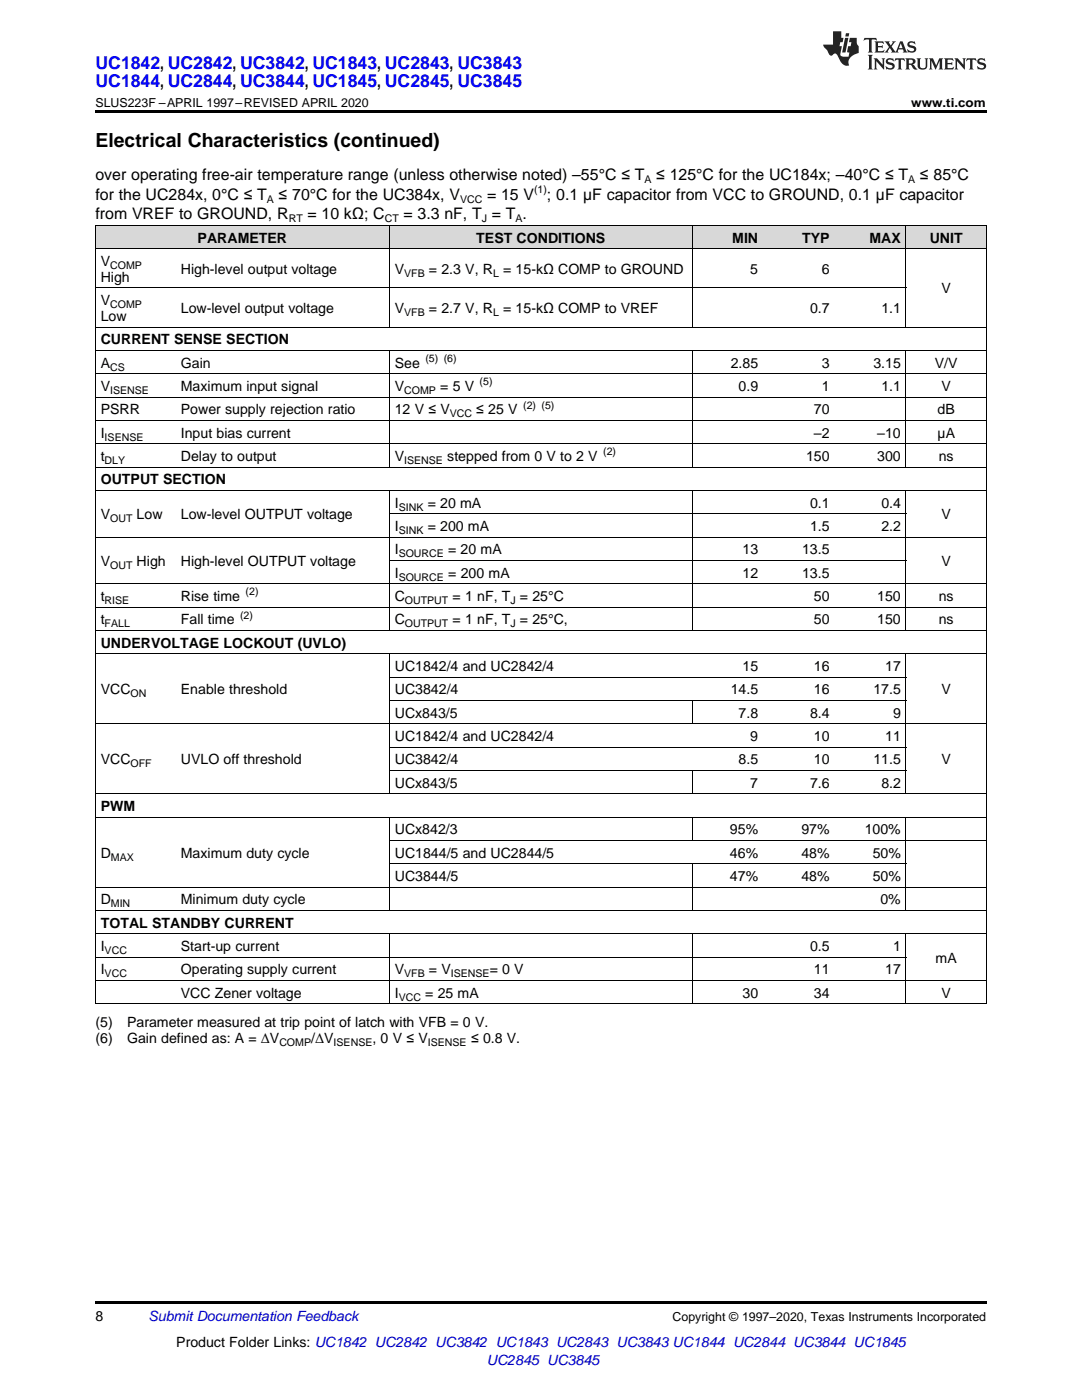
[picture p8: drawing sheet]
<svg xmlns="http://www.w3.org/2000/svg" width="216mm" height="279mm" viewBox="0 0 216 279" stroke-linecap="round" stroke-linejoin="round" font-family="sans-serif">
<defs><g id="words">
<text font-size="3.9" x="19" y="29.3">Electrical Characteristics (continued)</text>
<g font-size="3.5" fill="#00f">
<text x="19" y="13.8">UC1842, UC2842, UC3842, UC1843, UC2843, UC3843</text>
<text x="19" y="17.3">UC1844, UC2844, UC3844, UC1845, UC2845, UC3845</text>
</g>
<g font-size="3.2">
<text x="19" y="36">over operating free-air temperature range (unless otherwise noted) –55°C ≤ T</text>
<text x="131" y="36">≤ 125°C for the UC184x; –40°C ≤ T</text>
<text x="183.6" y="36">≤ 85°C</text>
<text x="19" y="39.9">for the UC284x, 0°C ≤ T</text>
<text x="55.6" y="39.9">≤ 70°C for the UC384x, V</text>
<text x="97.2" y="39.9">= 15 V</text>
<text x="109.1" y="39.9">; 0.1 µF capacitor from VCC to GROUND, 0.1 µF capacitor</text>
<text x="19" y="43.7">from VREF to GROUND, R</text>
<text x="61.4" y="43.7">= 10 kΩ; C</text>
<text x="80.5" y="43.7">= 3.3 nF, T = T .</text>
</g>
<g font-size="2.8">
<text x="20.1" y="53.1">V</text>
<text x="39.4" y="48.4">PARAMETER</text>
<text x="95" y="48.4">TEST CONDITIONS</text>
<text x="146.1" y="48.4">MIN</text>
<text x="160.1" y="48.4">TYP</text>
<text x="173.5" y="48.4">MAX</text>
<text x="185.5" y="48.4">UNIT</text>
<text x="20.1" y="56.2">High</text>
<text x="36.1" y="54.6">High-level output voltage</text>
<text x="78.8" y="54.6">V</text>
<text x="85.6" y="54.6">= 2.3 V, R</text>
<text x="100.4" y="54.6">= 15-kΩ COMP to GROUND</text>
<text x="149.7" y="54.6">5</text>
<text x="164" y="54.6">6</text>
<text x="187.9" y="58.6">V</text>
<text x="20.1" y="60.9">V</text>
<text x="20.1" y="64.1">Low</text>
<text x="36.1" y="62.5">Low-level output voltage</text>
<text x="78.8" y="62.5">V</text>
<text x="85.6" y="62.5">= 2.7 V, R</text>
<text x="100.4" y="62.5">= 15-kΩ COMP to VREF</text>
<text x="161.6" y="62.5">0.7</text>
<text x="175.9" y="62.5">1.1</text>
<text x="20.1" y="68.7">CURRENT SENSE SECTION</text>
<text x="20.1" y="73.4">A</text>
<text x="36.1" y="73.4">Gain</text>
<text x="78.8" y="73.4">See</text>
<text x="145.8" y="73.4">2.85</text>
<text x="164" y="73.4">3</text>
<text x="174.3" y="73.4">3.15</text>
<text x="186.5" y="73.4">V/V</text>
<text x="20.1" y="78">V</text>
<text x="20.1" y="82.7">PSRR</text>
<text x="36.1" y="78">Maximum input signal</text>
<text x="36.1" y="82.7">Power supply rejection ratio</text>
<text x="78.8" y="78">V</text>
<text x="78.8" y="82.7">12 V ≤ V</text>
<text x="87.8" y="78">= 5 V</text>
<text x="95" y="82.7">≤ 25 V</text>
<text x="147.4" y="78">0.9</text>
<text x="162.4" y="82.7">70</text>
<text x="164" y="78">1</text>
<text x="175.9" y="78">1.1</text>
<text x="187.1" y="82.7">dB</text>
<text x="187.9" y="78">V</text>
<text x="20.1" y="87.3">I</text>
<text x="36.1" y="87.3">Input bias current</text>
<text x="162.4" y="87.3">–2</text>
<text x="175" y="87.3">–10</text>
<text x="187.1" y="87.3">µA</text>
<text x="20.1" y="92">t</text>
<text x="36.1" y="92">Delay to output</text>
<text x="78.8" y="92">V</text>
<text x="89.3" y="92">stepped from 0 V to 2 V</text>
<text x="160.8" y="92">150</text>
<text x="175" y="92">300</text>
<text x="187.3" y="92">ns</text>
<text x="20.1" y="96.7">OUTPUT SECTION</text>
<text x="78.8" y="101.3">I</text>
<text x="85.3" y="101.3">= 20 mA</text>
<text x="161.6" y="101.3">0.1</text>
<text x="175.9" y="101.3">0.4</text>
<text x="20.1" y="103.6">V</text>
<text x="27.3" y="103.6">Low</text>
<text x="36.1" y="103.6">Low-level OUTPUT voltage</text>
<text x="78.8" y="106">I</text>
<text x="85.3" y="106">= 200 mA</text>
<text x="161.6" y="106">1.5</text>
<text x="175.9" y="106">2.2</text>
<text x="187.9" y="103.6">V</text>
<text x="20.1" y="113">V</text>
<text x="27.3" y="113">High</text>
<text x="36.1" y="113">High-level OUTPUT voltage</text>
<text x="78.8" y="110.6">I</text>
<text x="89.4" y="110.6">= 20 mA</text>
<text x="148.2" y="110.6">13</text>
<text x="160.1" y="110.6">13.5</text>
<text x="187.9" y="113">V</text>
<text x="20.1" y="119.9">t</text>
<text x="36.1" y="119.9">Rise time</text>
<text x="78.8" y="115.3">I</text>
<text x="78.8" y="119.9">C</text>
<text x="89.4" y="115.3">= 200 mA</text>
<text x="90.3" y="119.9">= 1 nF, T = 25°C</text>
<text x="148.2" y="115.3">12</text>
<text x="160.1" y="115.3">13.5</text>
<text x="162.4" y="119.9">50</text>
<text x="175" y="119.9">150</text>
<text x="187.3" y="119.9">ns</text>
<text x="20.1" y="124.6">t</text>
<text x="36.1" y="124.6">Fall time</text>
<text x="78.8" y="124.6">C</text>
<text x="90.3" y="124.6">= 1 nF, T = 25°C,</text>
<text x="162.4" y="124.6">50</text>
<text x="175" y="124.6">150</text>
<text x="187.3" y="124.6">ns</text>
<text x="20.1" y="129.3">UNDERVOLTAGE LOCKOUT (UVLO)</text>
<text x="78.8" y="133.9">UC1842/4 and UC2842/4</text>
<text x="148.2" y="133.9">15</text>
<text x="162.4" y="133.9">16</text>
<text x="176.6" y="133.9">17</text>
<text x="20.1" y="138.6">VCC</text>
<text x="36.1" y="138.6">Enable threshold</text>
<text x="78.8" y="138.6">UC3842/4</text>
<text x="78.8" y="143.2">UCx843/5</text>
<text x="145.8" y="138.6">14.5</text>
<text x="147.4" y="143.2">7.8</text>
<text x="161.6" y="143.2">8.4</text>
<text x="162.4" y="138.6">16</text>
<text x="174.3" y="138.6">17.5</text>
<text x="178.2" y="143.2">9</text>
<text x="187.9" y="138.6">V</text>
<text x="78.8" y="147.9">UC1842/4 and UC2842/4</text>
<text x="149.7" y="147.9">9</text>
<text x="162.4" y="147.9">10</text>
<text x="176.6" y="147.9">11</text>
<text x="20.1" y="152.5">VCC</text>
<text x="36.1" y="152.5">UVLO off threshold</text>
<text x="78.8" y="152.5">UC3842/4</text>
<text x="147.4" y="152.5">8.5</text>
<text x="162.4" y="152.5">10</text>
<text x="174.3" y="152.5">11.5</text>
<text x="187.9" y="152.5">V</text>
<text x="20.1" y="161.9">PWM</text>
<text x="78.8" y="157.2">UCx843/5</text>
<text x="149.7" y="157.2">7</text>
<text x="161.6" y="157.2">7.6</text>
<text x="175.9" y="157.2">8.2</text>
<text x="78.8" y="166.5">UCx842/3</text>
<text x="145.7" y="166.5">95%</text>
<text x="159.9" y="166.5">97%</text>
<text x="172.5" y="166.5">100%</text>
<text x="20.1" y="171.2">D</text>
<text x="36.1" y="171.2">Maximum duty cycle</text>
<text x="78.8" y="171.2">UC1844/5 and UC2844/5</text>
<text x="145.7" y="171.2">46%</text>
<text x="159.9" y="171.2">48%</text>
<text x="174.1" y="171.2">50%</text>
<text x="78.8" y="175.8">UC3844/5</text>
<text x="145.7" y="175.8">47%</text>
<text x="159.9" y="175.8">48%</text>
<text x="174.1" y="175.8">50%</text>
<text x="20.1" y="180.5">D</text>
<text x="20.1" y="185.1">TOTAL STANDBY CURRENT</text>
<text x="36.1" y="180.5">Minimum duty cycle</text>
<text x="175.7" y="180.5">0%</text>
<text x="20.1" y="189.8">I</text>
<text x="36.1" y="189.8">Start-up current</text>
<text x="161.6" y="189.8">0.5</text>
<text x="178.2" y="189.8">1</text>
<text x="20.1" y="194.5">I</text>
<text x="36.1" y="194.5">Operating supply current</text>
<text x="78.8" y="194.5">V</text>
<text x="85.6" y="194.5">= V</text>
<text x="97.7" y="194.5">= 0 V</text>
<text x="162.4" y="194.5">11</text>
<text x="176.6" y="194.5">17</text>
<text x="186.7" y="192.1">mA</text>
<text x="36.1" y="199.1">VCC Zener voltage</text>
<text x="78.8" y="199.1">I</text>
<text x="84.8" y="199.1">= 25 mA</text>
<text x="148.2" y="199.1">30</text>
<text x="162.4" y="199.1">34</text>
<text x="187.9" y="199.1">V</text>
<text x="19" y="205">(5)</text>
<text x="19" y="208.1">(6)</text>
<text x="25.4" y="205">Parameter measured at trip point of latch with VFB = 0 V.</text>
<text x="25.4" y="208.1">Gain defined as: A = ΔV</text>
<text x="62.1" y="208.1">/ΔV</text>
<text x="74.3" y="208.1">, 0 V ≤ V</text>
<text x="94" y="208.1">≤ 0.8 V.</text>
<text x="19" y="263.6">8</text>
<text x="35.2" y="268.9">Product Folder Links: UC1842 UC2842 UC3842 UC1843 UC2843 UC3843 UC1844 UC2844 UC3844 UC1845</text>
</g>
<g font-size="2.8" fill="#0000c8">
<text x="29.6" y="263.6">Submit Documentation Feedback</text>
<text x="97.2" y="272.4">UC2845 UC3845</text>
</g>
<g font-size="2.5">
<text x="19" y="21.4">SLUS223F –APRIL 1997–REVISED APRIL 2020</text>
<text x="181.8" y="21.4">www.ti.com</text>
<text x="134.2" y="263.6">Copyright © 1997–2020, Texas Instruments Incorporated</text>
</g>
<g font-size="2.1">
<text x="53.2" y="40.5">A</text>
<text x="91.8" y="40.5">VCC</text>
<text x="106.6" y="38.6">(1)</text>
<text x="128.6" y="36.6">A</text>
<text x="181.2" y="36.6">A</text>
<text x="57.6" y="44.4">RT</text>
<text x="76.8" y="44.4">CT</text>
<text x="96.1" y="44.4">J</text>
<text x="102.9" y="44.4">A</text>
<text x="22" y="53.6">COMP</text>
<text x="80.6" y="55.2">VFB</text>
<text x="98.4" y="55.2">L</text>
<text x="22" y="61.5">COMP</text>
<text x="80.6" y="63">VFB</text>
<text x="98.4" y="63">L</text>
<text x="22" y="73.9">CS</text>
<text x="84.9" y="72.2">(5) (6)</text>
<text x="95.7" y="76.9">(5)</text>
<text x="22" y="78.6">ISENSE</text>
<text x="80.6" y="78.6">COMP</text>
<text x="89.7" y="83.3">VCC</text>
<text x="104.4" y="81.6">(2) (5)</text>
<text x="20.9" y="87.9">ISENSE</text>
<text x="20.9" y="92.6">DLY</text>
<text x="80.6" y="92.6">ISENSE</text>
<text x="120.4" y="90.9">(2)</text>
<text x="79.6" y="101.9">SINK</text>
<text x="22" y="104.2">OUT</text>
<text x="79.6" y="106.5">SINK</text>
<text x="22" y="113.5">OUT</text>
<text x="79.6" y="111.2">SOURCE</text>
<text x="49" y="118.8">(2)</text>
<text x="79.6" y="115.9">SOURCE</text>
<text x="20.9" y="120.5">RISE</text>
<text x="20.9" y="125.2">FALL</text>
<text x="47.9" y="123.5">(2)</text>
<text x="80.8" y="120.5">OUTPUT</text>
<text x="80.8" y="125.2">OUTPUT</text>
<text x="101.8" y="120.5">J</text>
<text x="101.8" y="125.2">J</text>
<text x="26" y="139.1">ON</text>
<text x="26" y="153.1">OFF</text>
<text x="22.1" y="171.7">MAX</text>
<text x="22.1" y="181">MIN</text>
<text x="20.9" y="190.4">VCC</text>
<text x="20.9" y="195">VCC</text>
<text x="80.6" y="195">VFB</text>
<text x="90" y="195">ISENSE</text>
<text x="79.6" y="199.7">VCC</text>
<text x="55.7" y="208.7">COMP</text>
<text x="66.6" y="208.7">ISENSE</text>
<text x="85.4" y="208.7">ISENSE</text>
</g>
</g></defs>
<g fill="#d8d8d8">
<path d="M19 45h16v4.7h-16z"/>
<path d="M35 45h42.7v4.7h-42.7z"/>
<path d="M77.7 45h42.7v4.7h-42.7z"/>
<path d="M120.4 45h17.7v4.7h-17.7z"/>
<path d="M138.1 45h14.3v4.7h-14.3z"/>
<path d="M152.4 45h14.2v4.7h-14.2z"/>
<path d="M166.6 45h14.2v4.7h-14.2z"/>
<path d="M180.8 45h16v4.7h-16z"/>
</g>
<path d="M19 22h177.8v.5h-177.8zM19 259.7h177.8v.5h-177.8z" fill="#000"/>
<g fill="none" stroke="#000" stroke-width=".2">
<path d="M19 57.4h161.8M19 49.6h177.8M19 45h177.8M19.1 45v155.4M77.7 45v20.3M138.1 45v20.3M180.8 45v20.3M196.8 45v155.4M19 79.3h177.8M19 74.6h177.8M19 69.9h177.8M19 65.3h177.8"/>
<path d="M77.7 70v23.3M138.1 70v23.3M180.8 70v23.3M19 97.9h177.8M19 93.2h177.8M19 88.6h177.8M19 83.9h177.8M77.7 97.9v28M138.1 97.9v28M180.8 97.9v28M19 116.5h177.8M19 107.2h177.8"/>
<path d="M77.7 111.8h103.1M77.7 102.5h103.1M19 130.5h177.8M19 125.8h177.8M19 121.2h177.8M77.7 130.5v28M77.7 139.8h103.1M77.7 135.1h103.1M138.1 139.8v4.7M180.8 130.5v28M19 158.4h177.8M19 144.4h177.8"/>
<path d="M77.7 153.8h103.1M77.7 149.1h103.1M138.1 153.8v4.7M19 177h177.8M19 163.1h177.8M77.7 163.1v18.7M77.7 172.4h103.1M77.7 167.7h119.1M138.1 163.1v4.7M138.1 172.4v9.4M180.8 163.1v18.7M19 195.7h177.8"/>
<path d="M19 191h161.8M19 186.4h177.8M19 181.7h177.8M77.7 186.4v14M138.1 186.4v14M180.8 186.4v14M19 200.3h177.8"/>
</g>
<g fill="#231f20">
<path d="M172.5 7.6l-.1 .5 .4-.2h.6v.1v2.1l-.2 .4h.9l-.2-.4v-2.1l.1-.1h.5l.5 .2-.2-.5zM174.5 8.3l.2 .3v1.5l-.2 .4h1.8l.2-.6a1.04 1.04 0 0 1-1.3 .2v-.7h.6l.3 .2v-.6l-.3 .2h-.6v-.6l.8-.1 .4 .3-.2-.5zM176.5 8.3l.9 1.1-.9 1.1h.8l-.2-.2 .4-.7 .5 .7-.2 .2h1.5l-.2-.2 .2-.4h.9l.1 .4-.2 .2h1l-.3-.3-.7-1.9h-.5l-.9 2-.8-1 .9-1h-.8l.1 .3-.4 .5-.3-.6 .1-.2zM179.7 8.6l.4 1h-.7zM181.3 8.4a.63 .63 0 0 0-.2 .7 .63 .63 0 0 0 .6 .4l.6 .2 .1 .2a.75 .75 0 0 1-.7 .4 .75 .75 0 0 1-.6-.5l.1 .7 .1-.1a1.11 1.11 0 0 0 1.5-.6 1.13 1.13 0 0 0-1.2-.8l-.1-.4a1.04 1.04 0 0 1 1.2 .2l-.2-.5-.2 .1-.4-.2zM173.2 10.9l.2 .4v2.2l-.2 .4h1l-.3-.4v-2.2l.3-.4zM174.3 11.6l.3 .4v1.5l-.3 .4h.8l-.2-.4v-1.3l1.5 1.7v-1.9l.2-.4h-.7l.2 .4v.9l-1.1-1.3zM177 11.8a.62 .62 0 0 0-.2 .7 .62 .62 0 0 0 .6 .4l.6 .1 .1 .3a.76 .76 0 0 1-.7 .3 .76 .76 0 0 1-.7-.4l.2 .7 .1-.1a1.11 1.11 0 0 0 1.5-.6 1.13 1.13 0 0 0-1.2-.8l-.1-.4a1.04 1.04 0 0 1 1.2 .2l-.2-.6-.2 .1-.5-.1zM178.7 11.6l-.2 .6a.61 .61 0 0 1 .8-.3v1.6l-.2 .4h.9l-.2-.4v-1.6a.63 .63 0 0 1 .7 .3l-.1-.6zM180.6 11.6l.3 .4v1.5l-.3 .4h1l-.2-.2-.1-.8 .6 .2a.76 .76 0 0 0 1.2 .7l-1-1a.58 .58 0 0 0 .6-.5 .58 .58 0 0 0-.5-.6zM181.4 11.9h.1a.45 .45 0 0 1 .5 .1 .45 .45 0 0 1 .1 .5l-.8 .2zM182.9 11.6l.2 .2a2.17 2.17 0 0 0 .3 1.9 .99 .99 0 0 0 1.6-.6v-1.1l.2-.4h-.7l.2 .2a1.92 1.92 0 0 1-.2 1.8 .6 .6 0 0 1-.9-.5v-1.1l.2-.4zM185.4 11.6l.2 .4v1.5l-.2 .4h.7l-.2-.4v-1.4l.8 1.8 .8-1.8v1.4l-.2 .4h.9l-.2-.4v-1.5l.2-.4h-.8l-.6 1.5-.6-1.5zM188.4 11.6l.2 .4v1.5l-.2 .4h1.8l.1-.6a1.04 1.04 0 0 1-1.2 .1v-.6h.5l.4 .2v-.6l-.4 .2h-.5v-.7h.8l.3 .3-.1-.6zM190.5 11.6l.2 .4v1.5l-.2 .4h.7l-.2-.4v-1.3l1.5 1.7v-1.9l.2-.4h-.7l.2 .4v.9l-1.1-1.3zM192.9 11.6l-.1 .6a.61 .61 0 0 1 .7-.3l.1 1.6-.3 .4h1l-.3-.4 .1-1.6a.63 .63 0 0 1 .7 .3l-.1-.6zM195.2 11.8a.62 .62 0 0 0-.2 .7 .62 .62 0 0 0 .6 .4l.6 .1 .1 .3a.76 .76 0 0 1-.7 .3 .76 .76 0 0 1-.6-.4l.1 .7 .1-.1a1.11 1.11 0 0 0 1.6-.6 1.13 1.13 0 0 0-1.3-.8l-.1-.4a1.04 1.04 0 0 1 1.2 .2l-.1-.6-.2 .1-.5-.1z"/>
<path d="M166.2 6.3v2.6h-1.9v.4l.8 .9a.91 .91 0 0 0 1 .8 .56 .56 0 0 1 .5-.3 .56 .56 0 0 1 .5 .3l.4 .8a1.53 1.53 0 0 0 1.9 1.2 1.54 1.54 0 0 1 1-2.1l.9-.3v-1.4a1.52 1.52 0 0 1-.4-1.6h-1.3l-.2 .8h.5l-.2 .8h-.5l-.1 1v.2l.4 .1-.2 .8a1.93 1.93 0 0 1-1.6-.3l.3-1.8h-.5l.2-.8h.4l.2-.8h-.4v-1.3zM168.6 7.6l-.6 2.9h.7l.6-2.9zM168.8 6.6l-.1 .7h.6l.2-.7z"/>
</g>
<use href="#words"/>
</svg>
